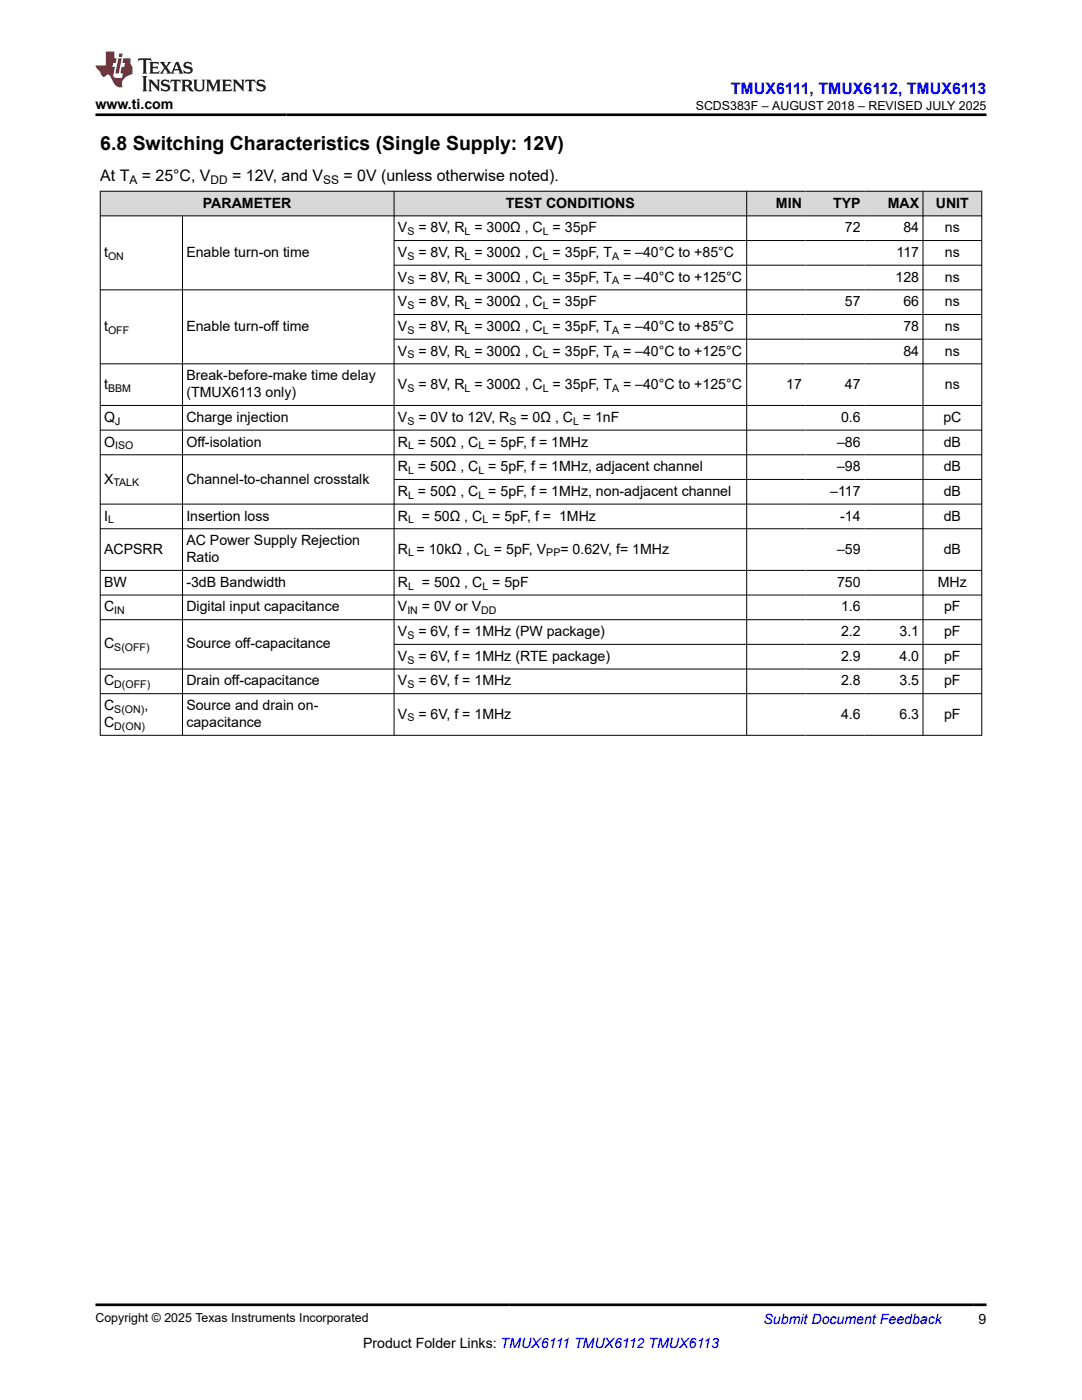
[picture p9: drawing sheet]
<svg xmlns="http://www.w3.org/2000/svg" width="216mm" height="279mm" viewBox="0 0 216 279" stroke-linecap="round" stroke-linejoin="round" font-family="sans-serif">
<defs><g id="words">
<text font-size="3.9" x="20" y="29.9">6.8 Switching Characteristics (Single Supply: 12V)</text>
<text font-size="3.2" fill="#00f" x="145.8" y="18.7">TMUX6111, TMUX6112, TMUX6113</text>
<g font-size="3.2">
<text x="20" y="36.1">At T</text>
<text x="28.3" y="36.1">= 25°C, V</text>
<text x="46.3" y="36.1">= 12V, and V</text>
<text x="68.5" y="36.1">= 0V (unless otherwise noted).</text>
</g>
<g font-size="2.8">
<text x="19" y="21.8">www.ti.com</text>
<text x="40.5" y="41.4">PARAMETER</text>
<text x="101" y="41.4">TEST CONDITIONS</text>
<text x="154.8" y="41.4">MIN</text>
<text x="166.3" y="41.4">TYP</text>
<text x="177.1" y="41.4">MAX</text>
<text x="186.7" y="41.4">UNIT</text>
<text x="79.4" y="46.4">V</text>
<text x="83.5" y="46.4">= 8V, R = 300Ω , C = 35pF</text>
<text x="168.6" y="46.4">72</text>
<text x="180.3" y="46.4">84</text>
<text x="188.5" y="46.4">ns</text>
<text x="20.8" y="51.3">t</text>
<text x="37.2" y="51.3">Enable turn-on time</text>
<text x="79.4" y="51.3">V</text>
<text x="83.5" y="51.3">= 8V, R = 300Ω , C = 35pF, T</text>
<text x="124.3" y="51.3">= –40°C to +85°C</text>
<text x="178.9" y="51.3">117</text>
<text x="188.5" y="51.3">ns</text>
<text x="79.4" y="56.2">V</text>
<text x="83.5" y="56.2">= 8V, R = 300Ω , C = 35pF, T</text>
<text x="124.3" y="56.2">= –40°C to +125°C</text>
<text x="178.7" y="56.2">128</text>
<text x="188.5" y="56.2">ns</text>
<text x="79.4" y="61.1">V</text>
<text x="83.5" y="61.1">= 8V, R = 300Ω , C = 35pF</text>
<text x="168.6" y="61.1">57</text>
<text x="180.3" y="61.1">66</text>
<text x="188.5" y="61.1">ns</text>
<text x="20.8" y="66">t</text>
<text x="37.2" y="66">Enable turn-off time</text>
<text x="79.4" y="66">V</text>
<text x="79.4" y="71">V</text>
<text x="83.5" y="66">= 8V, R = 300Ω , C = 35pF, T</text>
<text x="83.5" y="71">= 8V, R = 300Ω , C = 35pF, T</text>
<text x="124.3" y="66">= –40°C to +85°C</text>
<text x="124.3" y="71">= –40°C to +125°C</text>
<text x="180.3" y="66">78</text>
<text x="180.3" y="71">84</text>
<text x="188.5" y="66">ns</text>
<text x="188.5" y="71">ns</text>
<text x="20.8" y="77.6">t</text>
<text x="37.2" y="75.9">Break-before-make time delay</text>
<text x="79.4" y="77.6">V</text>
<text x="83.5" y="77.6">= 8V, R = 300Ω , C = 35pF, T</text>
<text x="124.3" y="77.6">= –40°C to +125°C</text>
<text x="156.9" y="77.6">17</text>
<text x="168.6" y="77.6">47</text>
<text x="188.5" y="77.6">ns</text>
<text x="37.2" y="79.3">(TMUX6113 only)</text>
<text x="20.8" y="84.2">Q</text>
<text x="20.8" y="89.1">O</text>
<text x="37.2" y="84.2">Charge injection</text>
<text x="37.2" y="89.1">Off-isolation</text>
<text x="79.4" y="84.2">V</text>
<text x="79.4" y="89.1">R = 50Ω , C = 5pF, f = 1MHz</text>
<text x="83.5" y="84.2">= 0V to 12V, R</text>
<text x="103.9" y="84.2">= 0Ω , C = 1nF</text>
<text x="167" y="89.1">–86</text>
<text x="167.8" y="84.2">0.6</text>
<text x="188.2" y="84.2">pC</text>
<text x="188.3" y="89.1">dB</text>
<text x="79.4" y="94">R = 50Ω , C = 5pF, f = 1MHz, adjacent channel</text>
<text x="167" y="94">–98</text>
<text x="188.3" y="94">dB</text>
<text x="20.8" y="96.5">X</text>
<text x="37.2" y="96.5">Channel-to-channel crosstalk</text>
<text x="79.4" y="99">R = 50Ω , C = 5pF, f = 1MHz, non-adjacent channel</text>
<text x="165.7" y="99">–117</text>
<text x="188.3" y="99">dB</text>
<text x="20.8" y="103.9">I</text>
<text x="37.2" y="103.9">Insertion loss</text>
<text x="79.4" y="103.9">R</text>
<text x="84.2" y="103.9">= 50Ω , C = 5pF, f = 1MHz</text>
<text x="167.7" y="103.9">-14</text>
<text x="188.3" y="103.9">dB</text>
<text x="20.8" y="110.5">ACPSRR</text>
<text x="37.2" y="108.8">AC Power Supply Rejection</text>
<text x="37.2" y="112.2">Ratio</text>
<text x="79.4" y="110.5">R = 10kΩ , C = 5pF, V</text>
<text x="111.8" y="110.5">= 0.62V, f= 1MHz</text>
<text x="167" y="110.5">–59</text>
<text x="188.3" y="110.5">dB</text>
<text x="20.8" y="117.1">BW</text>
<text x="37.2" y="117.1">-3dB Bandwidth</text>
<text x="79.4" y="117.1">R</text>
<text x="84.2" y="117.1">= 50Ω , C = 5pF</text>
<text x="167" y="117.1">750</text>
<text x="187.1" y="117.1">MHz</text>
<text x="20.8" y="122">C</text>
<text x="37.2" y="122">Digital input capacitance</text>
<text x="79.4" y="122">V</text>
<text x="84.2" y="122">= 0V or V</text>
<text x="167.8" y="122">1.6</text>
<text x="188.4" y="122">pF</text>
<text x="20.8" y="129.4">C</text>
<text x="37.2" y="129.4">Source off-capacitance</text>
<text x="79.4" y="126.9">V</text>
<text x="79.4" y="131.9">V</text>
<text x="83.5" y="126.9">= 6V, f = 1MHz (PW package)</text>
<text x="83.5" y="131.9">= 6V, f = 1MHz (RTE package)</text>
<text x="167.8" y="126.9">2.2</text>
<text x="167.8" y="131.9">2.9</text>
<text x="179.5" y="126.9">3.1</text>
<text x="179.5" y="131.9">4.0</text>
<text x="188.4" y="126.9">pF</text>
<text x="188.4" y="131.9">pF</text>
<text x="20.8" y="136.8">C</text>
<text x="37.2" y="136.8">Drain off-capacitance</text>
<text x="79.4" y="136.8">V</text>
<text x="83.5" y="136.8">= 6V, f = 1MHz</text>
<text x="167.8" y="136.8">2.8</text>
<text x="179.5" y="136.8">3.5</text>
<text x="188.4" y="136.8">pF</text>
<text x="20.8" y="141.7">C</text>
<text x="28.8" y="141.7">,</text>
<text x="37.2" y="141.7">Source and drain on-</text>
<text x="79.4" y="143.4">V</text>
<text x="83.5" y="143.4">= 6V, f = 1MHz</text>
<text x="167.8" y="143.4">4.6</text>
<text x="179.5" y="143.4">6.3</text>
<text x="188.4" y="143.4">pF</text>
<text x="20.8" y="145.1">C</text>
<text x="37.2" y="145.1">capacitance</text>
<text x="72.4" y="269">Product Folder Links: TMUX6111 TMUX6112 TMUX6113</text>
<text x="195.3" y="264.2">9</text>
</g>
<text font-size="2.8" fill="#00f" x="152.4" y="264.2">Submit Document Feedback</text>
<g font-size="2.5">
<text x="138.8" y="21.9">SCDS383F – AUGUST 2018 – REVISED JULY 2025</text>
<text x="19" y="263.9">Copyright © 2025 Texas Instruments Incorporated</text>
</g>
<g font-size="2.4">
<text x="25.8" y="36.7">A</text>
<text x="42" y="36.7">DD</text>
<text x="64.5" y="36.7">SS</text>
</g>
<g font-size="2.1">
<text x="81.3" y="46.9">S</text>
<text x="92.7" y="46.9">L</text>
<text x="108.3" y="46.9">L</text>
<text x="21.6" y="51.8">ON</text>
<text x="81.3" y="51.8">S</text>
<text x="92.7" y="51.8">L</text>
<text x="108.3" y="51.8">L</text>
<text x="122.1" y="51.8">A</text>
<text x="81.3" y="56.8">S</text>
<text x="92.7" y="56.8">L</text>
<text x="108.3" y="56.8">L</text>
<text x="122.1" y="56.8">A</text>
<text x="81.3" y="61.7">S</text>
<text x="92.7" y="61.7">L</text>
<text x="108.3" y="61.7">L</text>
<text x="21.6" y="66.6">OFF</text>
<text x="81.3" y="66.6">S</text>
<text x="81.3" y="71.5">S</text>
<text x="92.7" y="66.6">L</text>
<text x="92.7" y="71.5">L</text>
<text x="108.3" y="66.6">L</text>
<text x="108.3" y="71.5">L</text>
<text x="122.1" y="66.6">A</text>
<text x="122.1" y="71.5">A</text>
<text x="21.6" y="78.1">BBM</text>
<text x="81.3" y="78.1">S</text>
<text x="92.7" y="78.1">L</text>
<text x="108.3" y="78.1">L</text>
<text x="122.1" y="78.1">A</text>
<text x="23" y="84.8">J</text>
<text x="23" y="89.7">ISO</text>
<text x="81.3" y="84.8">S</text>
<text x="81.4" y="89.7">L</text>
<text x="95.5" y="89.7">L</text>
<text x="101.7" y="84.8">S</text>
<text x="114.4" y="84.8">L</text>
<text x="81.4" y="94.6">L</text>
<text x="95.5" y="94.6">L</text>
<text x="22.6" y="97.1">TALK</text>
<text x="81.4" y="99.5">L</text>
<text x="95.5" y="99.5">L</text>
<text x="21.6" y="104.4">L</text>
<text x="81.4" y="104.4">L</text>
<text x="96.3" y="104.4">L</text>
<text x="81.4" y="111.1">L</text>
<text x="96.6" y="111.1">L</text>
<text x="109" y="111.1">PP</text>
<text x="81.4" y="117.7">L</text>
<text x="96.3" y="117.7">L</text>
<text x="22.8" y="122.6">IN</text>
<text x="81.3" y="122.6">IN</text>
<text x="96" y="122.6">DD</text>
<text x="22.8" y="130">S(OFF)</text>
<text x="81.3" y="127.5">S</text>
<text x="22.8" y="137.4">D(OFF)</text>
<text x="81.3" y="132.4">S</text>
<text x="81.3" y="137.4">S</text>
<text x="22.8" y="142.3">S(ON)</text>
<text x="81.3" y="144">S</text>
<text x="22.8" y="145.7">D(ON)</text>
</g>
</g></defs>
<g fill="#d8d8d8">
<path d="M20 38.2h175.9v4.9h-175.9z" fill-rule="evenodd"/>
<path d="M20.1 38.2h58.5v4.8h-58.5z" fill-rule="evenodd"/>
<path d="M78.7 38.2h70.2v4.8h-70.2z" fill-rule="evenodd"/>
<path d="M149.1 38.2h11.6v4.8h-11.6z" fill-rule="evenodd"/>
<path d="M160.7 38.2h11.7v4.8h-11.7z" fill-rule="evenodd"/>
<path d="M172.4 38.2h11.7v4.8h-11.7z" fill-rule="evenodd"/>
<path d="M184.2 38.2h11.6v4.8h-11.6z" fill-rule="evenodd"/>
</g>
<g fill="none" stroke="#000" stroke-width=".2">
<path d="M19.9 38.2h176.1M20 38.1v108.7M78.6 38.1v108.7M149 38.1v108.7M184.2 38.1v108.7M195.9 38.1v108.7M19.9 43.1h176.1M19.9 57.8h176.1M36.4 43.1v103.7M78.6 48h117.4M78.6 52.9h117.4M78.6 62.8h117.4"/>
<path d="M78.6 67.7h117.4M196 72.6h-176.1M19.9 80.9h176.1M19.9 85.8h176.1M19.9 90.8h176.1M78.6 95.7h117.4M19.9 100.6h176.1M19.9 105.5h176.1M19.9 113.8h176.1M19.9 118.8h176.1M19.9 123.7h176.1M19.9 133.5h176.1"/>
<path d="M19.9 138.4h176.1M78.6 128.6h117.4M19.9 146.7h176.1"/>
</g>
<path d="M27.7 11.6l-.2 .6 .5-.2h.6v.1v2.2l-.2 .4h1l-.2-.4v-2.2v-.1h.5l.5 .2-.1-.6zM29.8 12.4l.2 .3v1.6l-.2 .4h1.9l.1-.6a1.08 1.08 0 0 1-1.3 .2v-.7h.6l.4 .2v-.7l-.4 .2h-.6v-.5l.2-.2a1 1 0 0 1 1 .3l-.1-.5zM31.8 12.4l1 1.1-1 1.2h.9l-.2-.2 .4-.8 .5 .8-.2 .2h1.6l-.2-.2 .1-.5h1l.1 .5-.1 .2h.9l-.2-.4-.8-1.9h-.5l-1 2.1-.8-1.1 .9-1h-.8l.2 .2-.5 .6-.3-.6 .1-.2zM35.2 12.8l.4 1h-.8zM36.8 12.5a.65 .65 0 0 0-.2 .7 .65 .65 0 0 0 .6 .5l.7 .1 .1 .3a.79 .79 0 0 1-.7 .4 .79 .79 0 0 1-.7-.5l.1 .7 .2-.1a.93 .93 0 0 0 1.1 0 .93 .93 0 0 0 .4-.9 1.46 1.46 0 0 0-1.2-.6l-.1-.3a1.09 1.09 0 0 1 1.2 .2l-.2-.6-.1 .1-.6-.2zM28.4 15.2l.2 .4v2.2l-.2 .4h1l-.2-.4v-2.2l.2-.4zM29.6 15.9l.2 .4v1.5l-.2 .4h.8l-.3-.4v-1.3l1.7 1.8v-2l.2-.4h-.8l.2 .2 .1 1.1-1.2-1.3zM32.3 16a.65 .65 0 0 0-.2 .8 .65 .65 0 0 0 .7 .4l.6 .2 .1 .2a.79 .79 0 0 1-.7 .4 .79 .79 0 0 1-.7-.5l.1 .7 .2-.1a.93 .93 0 0 0 1.1 .1 .93 .93 0 0 0 .4-1 1.46 1.46 0 0 0-1.2-.5l-.1-.4a1.09 1.09 0 0 1 1.2 .2l-.2-.6-.1 .1-.6-.1zM34.1 15.9l-.1 .6a.63 .63 0 0 1 .7-.3l.1 1.6-.3 .4h1l-.2-.4v-1.6a.66 .66 0 0 1 .8 .3l-.1-.6zM36.2 15.9l.2 .4v1.5l-.2 .4h.9l-.2-.2v-.7h.5l.1 .2a.79 .79 0 0 0 1.2 .6l-1-.9a.61 .61 0 0 0 .6-.6 .61 .61 0 0 0-.5-.7zM36.9 16.2h.2a.47 .47 0 0 1 .5 .1 .47 .47 0 0 1 .1 .5l-.2 .1-.6 .1zM38.5 15.9l.2 .2a2.27 2.27 0 0 0 .4 2 1.04 1.04 0 0 0 1.7-.7v-1.3l.2-.2h-.8l.2 .4v1.1a.6 .6 0 0 1-.6 .6 .6 .6 0 0 1-.6-.6v-1.1l.3-.4zM41.1 15.9l.2 .4v1.5l-.2 .4h.7l-.2-.4v-1.4l.9 1.9 .8-1.9v1.4l-.2 .4h1l-.3-.4v-1.5l.3-.4h-.8l-.7 1.5-.7-1.5zM44.3 15.9l.2 .4v1.5l-.2 .4h1.9l.1-.6a1.09 1.09 0 0 1-1.3 .2v-.7h.6l.4 .2v-.6l-.4 .2h-.6v-.6l.2-.1a1.01 1.01 0 0 1 1 .3l-.1-.6zM46.4 15.9l.3 .4v1.5l-.3 .4h.8l-.2-.4v-1.3l1.6 1.8v-2l.2-.4h-.7l.2 .2v1.1l-1.2-1.3zM49 15.9l-.1 .6a.63 .63 0 0 1 .8-.3v1.6l-.3 .4h1l-.2-.4v-1.6a.66 .66 0 0 1 .8 .3l-.1-.6zM51.4 16a.65 .65 0 0 0-.2 .8 .65 .65 0 0 0 .6 .4l.6 .2 .2 .2a.79 .79 0 0 1-.8 .4 .79 .79 0 0 1-.6-.5l.1 .7 .2-.1a.93 .93 0 0 0 1 .1 .93 .93 0 0 0 .5-1 1.46 1.46 0 0 0-1.3-.5l-.1-.4a1.09 1.09 0 0 1 1.3 .2l-.2-.6-.2 .1-.5-.1z" fill="#231f20"/>
<path d="M21.1 10.3v2.7h-2.1l.1 .4 .9 1a.95 .95 0 0 0 .9 .9 .59 .59 0 0 1 .6-.4 .59 .59 0 0 1 .5 .3l.4 .8a1.59 1.59 0 0 0 2.1 1.4 1.61 1.61 0 0 1 1-2.3l1-.3-.1-1.5a1.59 1.59 0 0 1-.4-1.7h-1.4l-.2 .9h.5l-.1 .9h-.5l-.2 .9v.3l.4 .1-.2 .9h-.6a.73 .73 0 0 1-1.1-.7l.3-1.5h-.5l.2-.9h.5l.2-.9h-.5v-1.3zM23.6 11.6l-.6 3.1h.7l.6-3.1zM23.8 10.7l-.1 .6h.7l.1-.6z" fill="#ed1c24"/>
<path d="M19 22.9h177.8M19 260.4h177.8" fill="none" stroke="#000" stroke-width=".53"/>
<use href="#words"/>
</svg>
